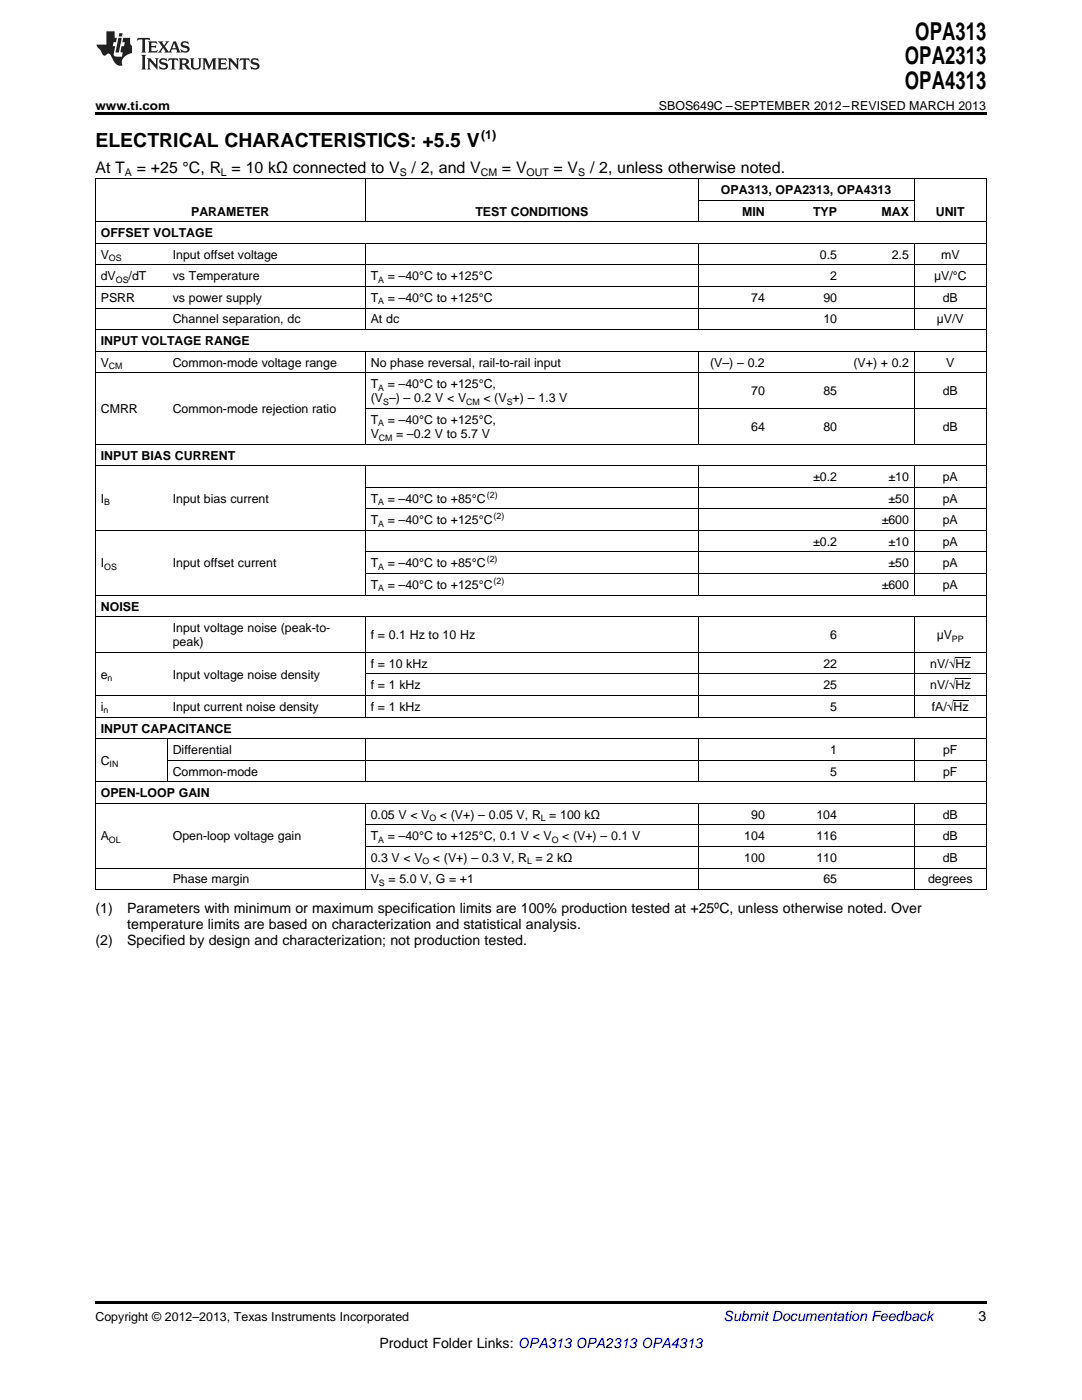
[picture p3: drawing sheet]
<svg xmlns="http://www.w3.org/2000/svg" width="216mm" height="279mm" viewBox="0 0 216 279" stroke-linecap="round" stroke-linejoin="round" font-family="sans-serif">
<defs><g id="words">
<g font-size="4.9">
<text x="182.6" y="7.9">OPA313</text>
<text x="180.6" y="12.8">OPA2313</text>
<text x="180.6" y="17.8">OPA4313</text>
</g>
<text font-size="3.9" x="19" y="29.3">ELECTRICAL CHARACTERISTICS: +5.5 V</text>
<g font-size="3.2">
<text x="19" y="34.4">At T</text>
<text x="27.3" y="34.4">= +25 °C, R = 10 kΩ connected to V</text>
<text x="82.1" y="34.4">/ 2, and V</text>
<text x="100.2" y="34.4">= V</text>
<text x="110.5" y="34.4">= V</text>
<text x="117.7" y="34.4">/ 2, unless otherwise noted.</text>
</g>
<g font-size="2.8">
<text x="19" y="182.2">(1)</text>
<text x="25.4" y="182.2">Parameters with minimum or maximum specification limits are 100% production tested at +25ºC, unless otherwise noted. Over</text>
<text x="25.4" y="185.3">temperature limits are based on characterization and statistical analysis.</text>
<text x="19" y="188.5">(2)</text>
<text x="25.4" y="188.5">Specified by design and characterization; not production tested.</text>
<text x="195.3" y="263.6">3</text>
<text x="75.7" y="269">Product Folder Links: OPA313 OPA2313 OPA4313</text>
</g>
<text font-size="2.8" fill="#0000c8" x="144.4" y="263.6">Submit Documentation Feedback</text>
<g font-size="2.5">
<text x="19" y="21.9">www.ti.com</text>
<text x="131.5" y="21.9">SBOS649C –SEPTEMBER 2012–REVISED MARCH 2013</text>
<text x="96" y="27.7">(1)</text>
<text x="143.9" y="38.7">OPA313, OPA2313, OPA4313</text>
<text x="20.1" y="47.3">OFFSET VOLTAGE</text>
<text x="38.1" y="43">PARAMETER</text>
<text x="94.9" y="43">TEST CONDITIONS</text>
<text x="148.1" y="43">MIN</text>
<text x="162.2" y="43">TYP</text>
<text x="175.9" y="43">MAX</text>
<text x="186.7" y="43">UNIT</text>
<text x="20.1" y="51.6">V</text>
<text x="34.5" y="51.6">Input offset voltage</text>
<text x="163.6" y="51.6">0.5</text>
<text x="177.9" y="51.6">2.5</text>
<text x="187.8" y="51.6">mV</text>
<text x="20.1" y="56">dV</text>
<text x="25.7" y="56">/dT</text>
<text x="34.5" y="56">vs Temperature</text>
<text x="74" y="56">T</text>
<text x="77.4" y="56">= –40°C to +125°C</text>
<text x="165.7" y="56">2</text>
<text x="186.4" y="56">μV/°C</text>
<text x="20.1" y="60.3">PSRR</text>
<text x="34.5" y="60.3">vs power supply</text>
<text x="34.5" y="64.6">Channel separation, dc</text>
<text x="74" y="60.3">T</text>
<text x="74" y="64.6">At dc</text>
<text x="77.4" y="60.3">= –40°C to +125°C</text>
<text x="149.9" y="60.3">74</text>
<text x="164.3" y="60.3">90</text>
<text x="164.3" y="64.6">10</text>
<text x="186.9" y="64.6">µV/V</text>
<text x="188.1" y="60.3">dB</text>
<text x="20.1" y="68.9">INPUT VOLTAGE RANGE</text>
<text x="20.1" y="73.2">V</text>
<text x="34.5" y="73.2">Common-mode voltage range</text>
<text x="74" y="73.2">No phase reversal, rail-to-rail input</text>
<text x="74" y="77.5">T</text>
<text x="77.4" y="77.5">= –40°C to +125°C,</text>
<text x="141.7" y="73.2">(V–) – 0.2</text>
<text x="170.3" y="73.2">(V+) + 0.2</text>
<text x="188.8" y="73.2">V</text>
<text x="20.1" y="82.4">CMRR</text>
<text x="34.5" y="82.4">Common-mode rejection ratio</text>
<text x="74" y="80.3">(V –) – 0.2 V &lt; V</text>
<text x="96.5" y="80.3">&lt; (V +) – 1.3 V</text>
<text x="149.9" y="78.9">70</text>
<text x="164.3" y="78.9">85</text>
<text x="188.1" y="78.9">dB</text>
<text x="74" y="84.6">T</text>
<text x="74" y="87.4">V</text>
<text x="77.4" y="84.6">= –40°C to +125°C,</text>
<text x="79.1" y="87.4">= –0.2 V to 5.7 V</text>
<text x="149.9" y="86">64</text>
<text x="164.3" y="86">80</text>
<text x="188.1" y="86">dB</text>
<text x="20.1" y="91.7">INPUT BIAS CURRENT</text>
<text x="20.1" y="100.3">I</text>
<text x="34.5" y="100.3">Input bias current</text>
<text x="74" y="100.3">T</text>
<text x="77.4" y="100.3">= –40°C to +85°C</text>
<text x="162.2" y="96">±0.2</text>
<text x="177.3" y="96">±10</text>
<text x="177.3" y="100.3">±50</text>
<text x="188.1" y="96">pA</text>
<text x="188.1" y="100.3">pA</text>
<text x="74" y="104.6">T</text>
<text x="77.4" y="104.6">= –40°C to +125°C</text>
<text x="175.9" y="104.6">±600</text>
<text x="188.1" y="104.6">pA</text>
<text x="20.1" y="113.2">I</text>
<text x="34.5" y="113.2">Input offset current</text>
<text x="74" y="113.2">T</text>
<text x="77.4" y="113.2">= –40°C to +85°C</text>
<text x="162.2" y="108.9">±0.2</text>
<text x="177.3" y="108.9">±10</text>
<text x="177.3" y="113.2">±50</text>
<text x="188.1" y="108.9">pA</text>
<text x="188.1" y="113.2">pA</text>
<text x="74" y="117.5">T</text>
<text x="77.4" y="117.5">= –40°C to +125°C</text>
<text x="175.9" y="117.5">±600</text>
<text x="188.1" y="117.5">pA</text>
<text x="20.1" y="121.8">NOISE</text>
<text x="34.5" y="126.2">Input voltage noise (peak-to-</text>
<text x="34.5" y="129">peak)</text>
<text x="74" y="127.6">f = 0.1 Hz to 10 Hz</text>
<text x="165.7" y="127.6">6</text>
<text x="186.9" y="127.6">μV</text>
<text x="20.1" y="135.4">e</text>
<text x="34.5" y="135.4">Input voltage noise density</text>
<text x="74" y="133.3">f = 10 kHz</text>
<text x="74" y="137.6">f = 1 kHz</text>
<text x="164.3" y="133.3">22</text>
<text x="164.3" y="137.6">25</text>
<text x="185.6" y="133.3">nV/√Hz</text>
<text x="185.6" y="137.6">nV/√Hz</text>
<text x="20.1" y="141.9">i</text>
<text x="34.5" y="141.9">Input current noise density</text>
<text x="74" y="141.9">f = 1 kHz</text>
<text x="165.7" y="141.9">5</text>
<text x="185.9" y="141.9">fA/√Hz</text>
<text x="20.1" y="146.2">INPUT CAPACITANCE</text>
<text x="20.1" y="152.6">C</text>
<text x="34.5" y="150.5">Differential</text>
<text x="34.5" y="154.8">Common-mode</text>
<text x="165.7" y="150.5">1</text>
<text x="165.7" y="154.8">5</text>
<text x="188.2" y="150.5">pF</text>
<text x="188.2" y="154.8">pF</text>
<text x="20.1" y="159.1">OPEN-LOOP GAIN</text>
<text x="20.1" y="167.7">A</text>
<text x="34.5" y="167.7">Open-loop voltage gain</text>
<text x="74" y="163.4">0.05 V &lt; V</text>
<text x="74" y="167.7">T</text>
<text x="77.4" y="167.7">= –40°C to +125°C, 0.1 V &lt; V</text>
<text x="87.8" y="163.4">&lt; (V+) – 0.05 V, R = 100 kΩ</text>
<text x="112.2" y="167.7">&lt; (V+) – 0.1 V</text>
<text x="148.5" y="167.7">104</text>
<text x="149.9" y="163.4">90</text>
<text x="162.9" y="163.4">104</text>
<text x="162.9" y="167.7">116</text>
<text x="188.1" y="163.4">dB</text>
<text x="188.1" y="167.7">dB</text>
<text x="74" y="172">0.3 V &lt; V</text>
<text x="86.4" y="172">&lt; (V+) – 0.3 V, R = 2 kΩ</text>
<text x="148.5" y="172">100</text>
<text x="162.9" y="172">110</text>
<text x="188.1" y="172">dB</text>
<text x="34.5" y="176.3">Phase margin</text>
<text x="74" y="176.3">V</text>
<text x="77.5" y="176.3">= 5.0 V, G = +1</text>
<text x="164.3" y="176.3">65</text>
<text x="185.2" y="176.3">degrees</text>
<text x="19" y="263.6">Copyright © 2012–2013, Texas Instruments Incorporated</text>
</g>
<g font-size="2.1">
<text x="24.9" y="35.1">A</text>
<text x="44.1" y="35.1">L</text>
<text x="79.8" y="35.1">S</text>
<text x="95.9" y="35.1">CM</text>
<text x="105.1" y="35.1">OUT</text>
<text x="115.4" y="35.1">S</text>
</g>
<g font-size="1.8">
<text x="21.7" y="52.1">OS</text>
<text x="23.1" y="56.4">OS</text>
<text x="75.5" y="56.4">A</text>
<text x="75.5" y="60.7">A</text>
<text x="21.7" y="73.7">CM</text>
<text x="75.5" y="78">A</text>
<text x="76.4" y="80.8">S</text>
<text x="93" y="80.8">CM</text>
<text x="101.1" y="80.8">S</text>
<text x="75.5" y="85.1">A</text>
<text x="75.6" y="87.9">CM</text>
<text x="20.8" y="100.8">B</text>
<text x="75.5" y="100.8">A</text>
<text x="97.1" y="99.3">(2)</text>
<text x="75.5" y="105.1">A</text>
<text x="98.5" y="103.6">(2)</text>
<text x="20.8" y="113.7">OS</text>
<text x="75.5" y="113.7">A</text>
<text x="97.1" y="112.3">(2)</text>
<text x="75.5" y="118">A</text>
<text x="98.5" y="116.6">(2)</text>
<text x="189.9" y="128.1">PP</text>
<text x="21.4" y="135.9">n</text>
<text x="20.6" y="142.4">n</text>
<text x="21.9" y="153.1">IN</text>
<text x="85.7" y="163.9">O</text>
<text x="107.9" y="163.9">L</text>
<text x="21.7" y="168.2">OL</text>
<text x="75.5" y="168.2">A</text>
<text x="84.3" y="172.5">O</text>
<text x="105.2" y="172.5">L</text>
<text x="110.1" y="168.2">O</text>
<text x="75.6" y="176.8">S</text>
</g>
</g></defs>
<path d="M19 22.5h177.8v.5h-177.8zM19 259.7h177.8v.5h-177.8z" fill="#000"/>
<g fill="none" stroke="#000" stroke-width=".2">
<path d="M19 35.6h177.8M19.1 35.7v141.9M72.9 35.7v8.6M139.3 35.7v8.6M139.3 40h43.1M182.4 35.7v8.6M196.8 35.7v141.9M19 57.2h177.8M19 52.9h177.8M19 48.6h177.8M19 44.3h177.8M72.9 48.6v17.2"/>
<path d="M139.3 48.6v17.2M182.4 48.6v17.2M19 74.4h177.8M19 70.1h177.8M19 65.8h177.8M19 61.5h177.8M72.9 70.1v18.6M139.3 70.1v18.6M182.4 70.1v18.6M19 92.9h177.8M19 88.6h177.8M72.9 93v25.8"/>
<path d="M72.9 97.2h123.9M72.9 81.5h123.9M139.3 93v25.8M182.4 93v25.8M19 118.8h177.8M19 105.9h177.8M72.9 114.5h123.9M72.9 110.2h123.9M72.9 101.5h123.9M19 138.8h177.8M19 130.2h177.8M19 123.1h177.8"/>
<path d="M72.9 123.1v20.1M72.9 134.5h123.9M139.3 123.1v20.1M182.4 123.1v20.1M19 156h177.8M19 147.4h177.8M19 143.1h177.8M33.4 147.5v8.6M33.4 151.7h163.4M72.9 147.5v8.6M139.3 147.5v8.6M182.4 147.5v8.6"/>
<path d="M19 177.5h177.8M19 173.2h177.8M19 160.3h177.8M72.9 160.4v17.2M72.9 168.9h123.9M72.9 164.6h123.9M139.3 160.4v17.2M182.4 160.4v17.2"/>
</g>
<g fill="#231f20">
<path d="M27.5 7.6l-.1 .5 .4-.2h.6v.1v2.1l-.2 .4h1l-.3-.4v-2.1l.1-.1h.5l.5 .2-.2-.5zM29.5 8.3l.2 .3v1.5l-.2 .4h1.8l.2-.6a1.04 1.04 0 0 1-1.3 .2v-.7h.6l.3 .2v-.6l-.3 .2h-.6v-.6l.8-.1 .4 .3-.2-.5zM31.5 8.3l.9 1.1-.9 1.1h.8l-.2-.2 .5-.7 .4 .7-.2 .2h1.5l-.1-.2 .1-.4h.9l.1 .4-.2 .2h1l-.3-.3-.7-1.9h-.5l-.9 2-.8-1 .9-1h-.8l.1 .3-.3 .5-.4-.6 .2-.2zM34.7 8.6l.4 1h-.7zM36.3 8.4a.63 .63 0 0 0-.2 .7 .63 .63 0 0 0 .6 .4l.6 .2 .1 .2a.75 .75 0 0 1-.7 .4 .75 .75 0 0 1-.6-.5l.1 .7 .1-.1a1.11 1.11 0 0 0 1.5-.6 1.13 1.13 0 0 0-1.2-.8l-.1-.4a1.04 1.04 0 0 1 1.2 .2l-.2-.5-.1 .1-.5-.2zM28.2 10.9l.2 .4v2.2l-.2 .4h1l-.3-.4v-2.2l.3-.4zM29.3 11.6l.3 .4v1.5l-.3 .4h.8l-.2-.4v-1.3l1.5 1.7v-1.9l.2-.4h-.7l.2 .4v.9l-1.1-1.3zM32 11.8a.62 .62 0 0 0-.2 .7 .62 .62 0 0 0 .6 .4l.6 .1 .1 .3a.76 .76 0 0 1-.7 .3 .76 .76 0 0 1-.6-.4l.1 .7 .1-.1a1.11 1.11 0 0 0 1.5-.6 1.13 1.13 0 0 0-1.2-.8l-.1-.4a1.04 1.04 0 0 1 1.2 .2l-.2-.6-.1 .1-.5-.1zM33.7 11.6l-.2 .6a.61 .61 0 0 1 .8-.3v1.6l-.2 .4h.9l-.2-.4v-1.6a.63 .63 0 0 1 .8 .3l-.2-.6zM35.6 11.6l.3 .4v1.5l-.3 .4h1l-.2-.2v-.8l.5 .2a.76 .76 0 0 0 1.2 .7l-1-1a.58 .58 0 0 0 .6-.5 .58 .58 0 0 0-.5-.6zM36.4 11.9h.1a.45 .45 0 0 1 .5 .1 .45 .45 0 0 1 .1 .5l-.7 .2zM37.9 11.6l.2 .2a2.17 2.17 0 0 0 .3 1.9 .99 .99 0 0 0 1.6-.6v-1.1l.2-.4h-.7l.2 .2a1.92 1.92 0 0 1-.2 1.8 .6 .6 0 0 1-.9-.5v-1.1l.2-.4zM40.4 11.6l.2 .4v1.5l-.2 .4h.7l-.2-.4v-1.4l.8 1.8 .8-1.8v1.4l-.2 .4h.9l-.2-.4v-1.5l.2-.4h-.8l-.6 1.5-.6-1.5zM43.4 11.6l.2 .4v1.5l-.2 .4h1.8l.2-.6a1.04 1.04 0 0 1-1.3 .1v-.6h.5l.4 .2v-.6l-.4 .2h-.5v-.7h.8l.3 .3-.1-.6zM45.5 11.6l.2 .4v1.5l-.2 .4h.7l-.2-.4v-1.3l1.5 1.7v-1.9l.2-.4h-.7l.2 .4v.9l-1.1-1.3zM47.9 11.6l-.1 .6a.61 .61 0 0 1 .8-.3v1.6l-.3 .4h1l-.3-.4 .1-1.6a.63 .63 0 0 1 .7 .3l-.1-.6zM50.2 11.8a.62 .62 0 0 0-.2 .7 .62 .62 0 0 0 .6 .4l.6 .1 .2 .3a.76 .76 0 0 1-.8 .3 .76 .76 0 0 1-.6-.4l.1 .7 .2-.1a1.11 1.11 0 0 0 1.5-.6 1.13 1.13 0 0 0-1.3-.8l-.1-.4a1.04 1.04 0 0 1 1.2 .2l-.1-.6-.2 .1-.5-.1z"/>
<path d="M21.2 6.3v2.6h-1.9l.1 .4 .7 .9a.91 .91 0 0 0 1 .8 .56 .56 0 0 1 .5-.3 .56 .56 0 0 1 .5 .3l.4 .8a1.53 1.53 0 0 0 1.9 1.2 1.54 1.54 0 0 1 1-2.1l.9-.3v-1.4a1.52 1.52 0 0 1-.3-1.6h-1.4l-.2 .8h.5l-.2 .8h-.4l-.2 1v.2l.4 .1-.2 .8a1.93 1.93 0 0 1-1.6-.3l.3-1.8h-.5l.2-.8h.4l.2-.8h-.4v-1.3zM23.6 7.6l-.6 2.9h.7l.6-2.9zM23.8 6.6l-.1 .7h.6l.2-.7z"/>
</g>
<path d="M190.3 139.7h3M190.6 135.4h3M190.6 131.1h3" fill="none" stroke="#000" stroke-width=".2"/>
<use href="#words"/>
</svg>
